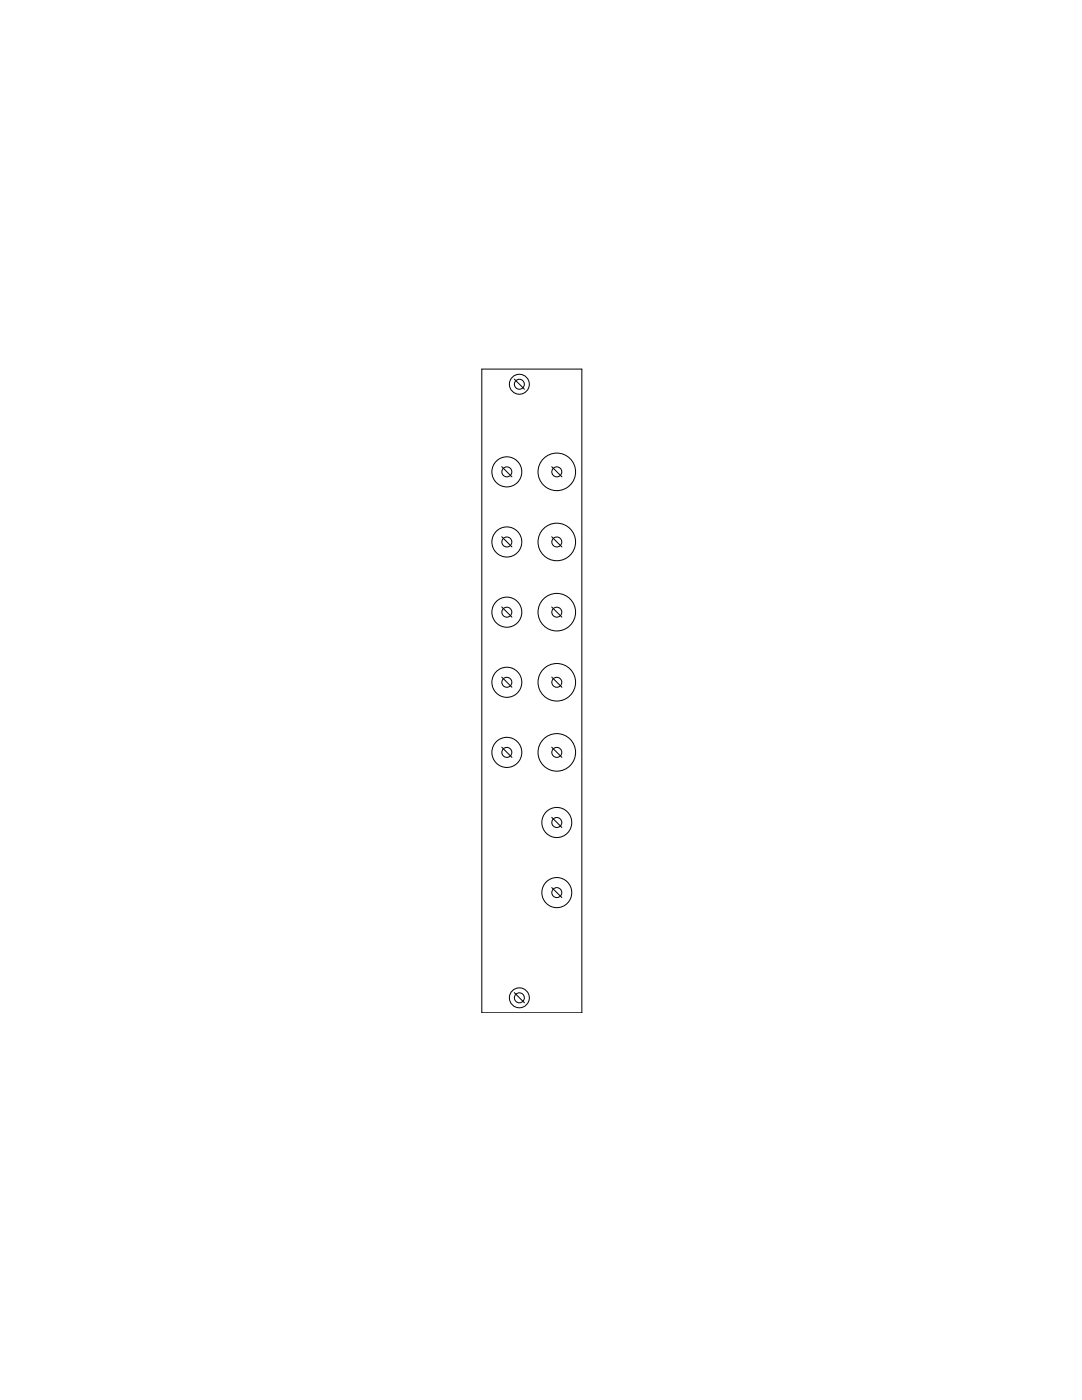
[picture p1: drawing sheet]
<svg xmlns="http://www.w3.org/2000/svg" width="216mm" height="279mm" viewBox="0 0 216 279" stroke-linecap="round" stroke-linejoin="round" font-family="sans-serif">
<g fill="none" stroke="#000" stroke-width=".2">
<path d="M96.1 73.7h20v128.4h-20zM102.6 75.6l2 2.1M100.1 93.1l2.1 2.1M110.1 93.1l2 2.1M100.1 107.1l2.1 2.1M110.1 107.1l2 2.1M100.1 135.1l2.1 2.1M100.1 121.1l2.1 2.1M110.1 135.1l2 2.1M110.1 121.1l2 2.1M100.1 149.1l2.1 2.1M110.1 149.1l2 2.1"/>
<path d="M110.1 163.1l2 2M110.1 177.1l2 2M102.6 198.1l2 2"/>
<circle cx="103.6" cy="76.7" r="1.99"/>
<circle cx="103.6" cy="76.7" r=".99"/>
<circle cx="101.1" cy="94.2" r="2.99"/>
<circle cx="101.1" cy="94.2" r=".99"/>
<circle cx="111.1" cy="94.2" r="3.7"/>
<circle cx="111.1" cy="94.2" r=".99"/>
<circle cx="101.1" cy="108.2" r="2.99"/>
<circle cx="101.1" cy="108.2" r=".99"/>
<circle cx="111.1" cy="108.2" r="3.7"/>
<circle cx="111.1" cy="108.2" r=".99"/>
<circle cx="101.1" cy="122.2" r="2.99"/>
<circle cx="101.1" cy="136.2" r="2.99"/>
<circle cx="101.1" cy="122.2" r=".99"/>
<circle cx="101.1" cy="136.2" r=".99"/>
<circle cx="111.1" cy="136.2" r="3.7"/>
<circle cx="111.1" cy="122.2" r="3.7"/>
<circle cx="111.1" cy="122.2" r=".99"/>
<circle cx="111.1" cy="136.2" r=".99"/>
<circle cx="101.1" cy="150.2" r="2.99"/>
<circle cx="101.1" cy="150.2" r=".99"/>
<circle cx="111.1" cy="150.2" r="3.7"/>
<circle cx="111.1" cy="150.2" r=".99"/>
<circle cx="111.1" cy="178.1" r="2.99"/>
<circle cx="111.1" cy="164.2" r="2.99"/>
<circle cx="111.1" cy="164.1" r=".99"/>
<circle cx="111.1" cy="178.1" r=".99"/>
<circle cx="103.6" cy="199.1" r="1.99"/>
<circle cx="103.6" cy="199.1" r=".99"/>
</g>
</svg>
